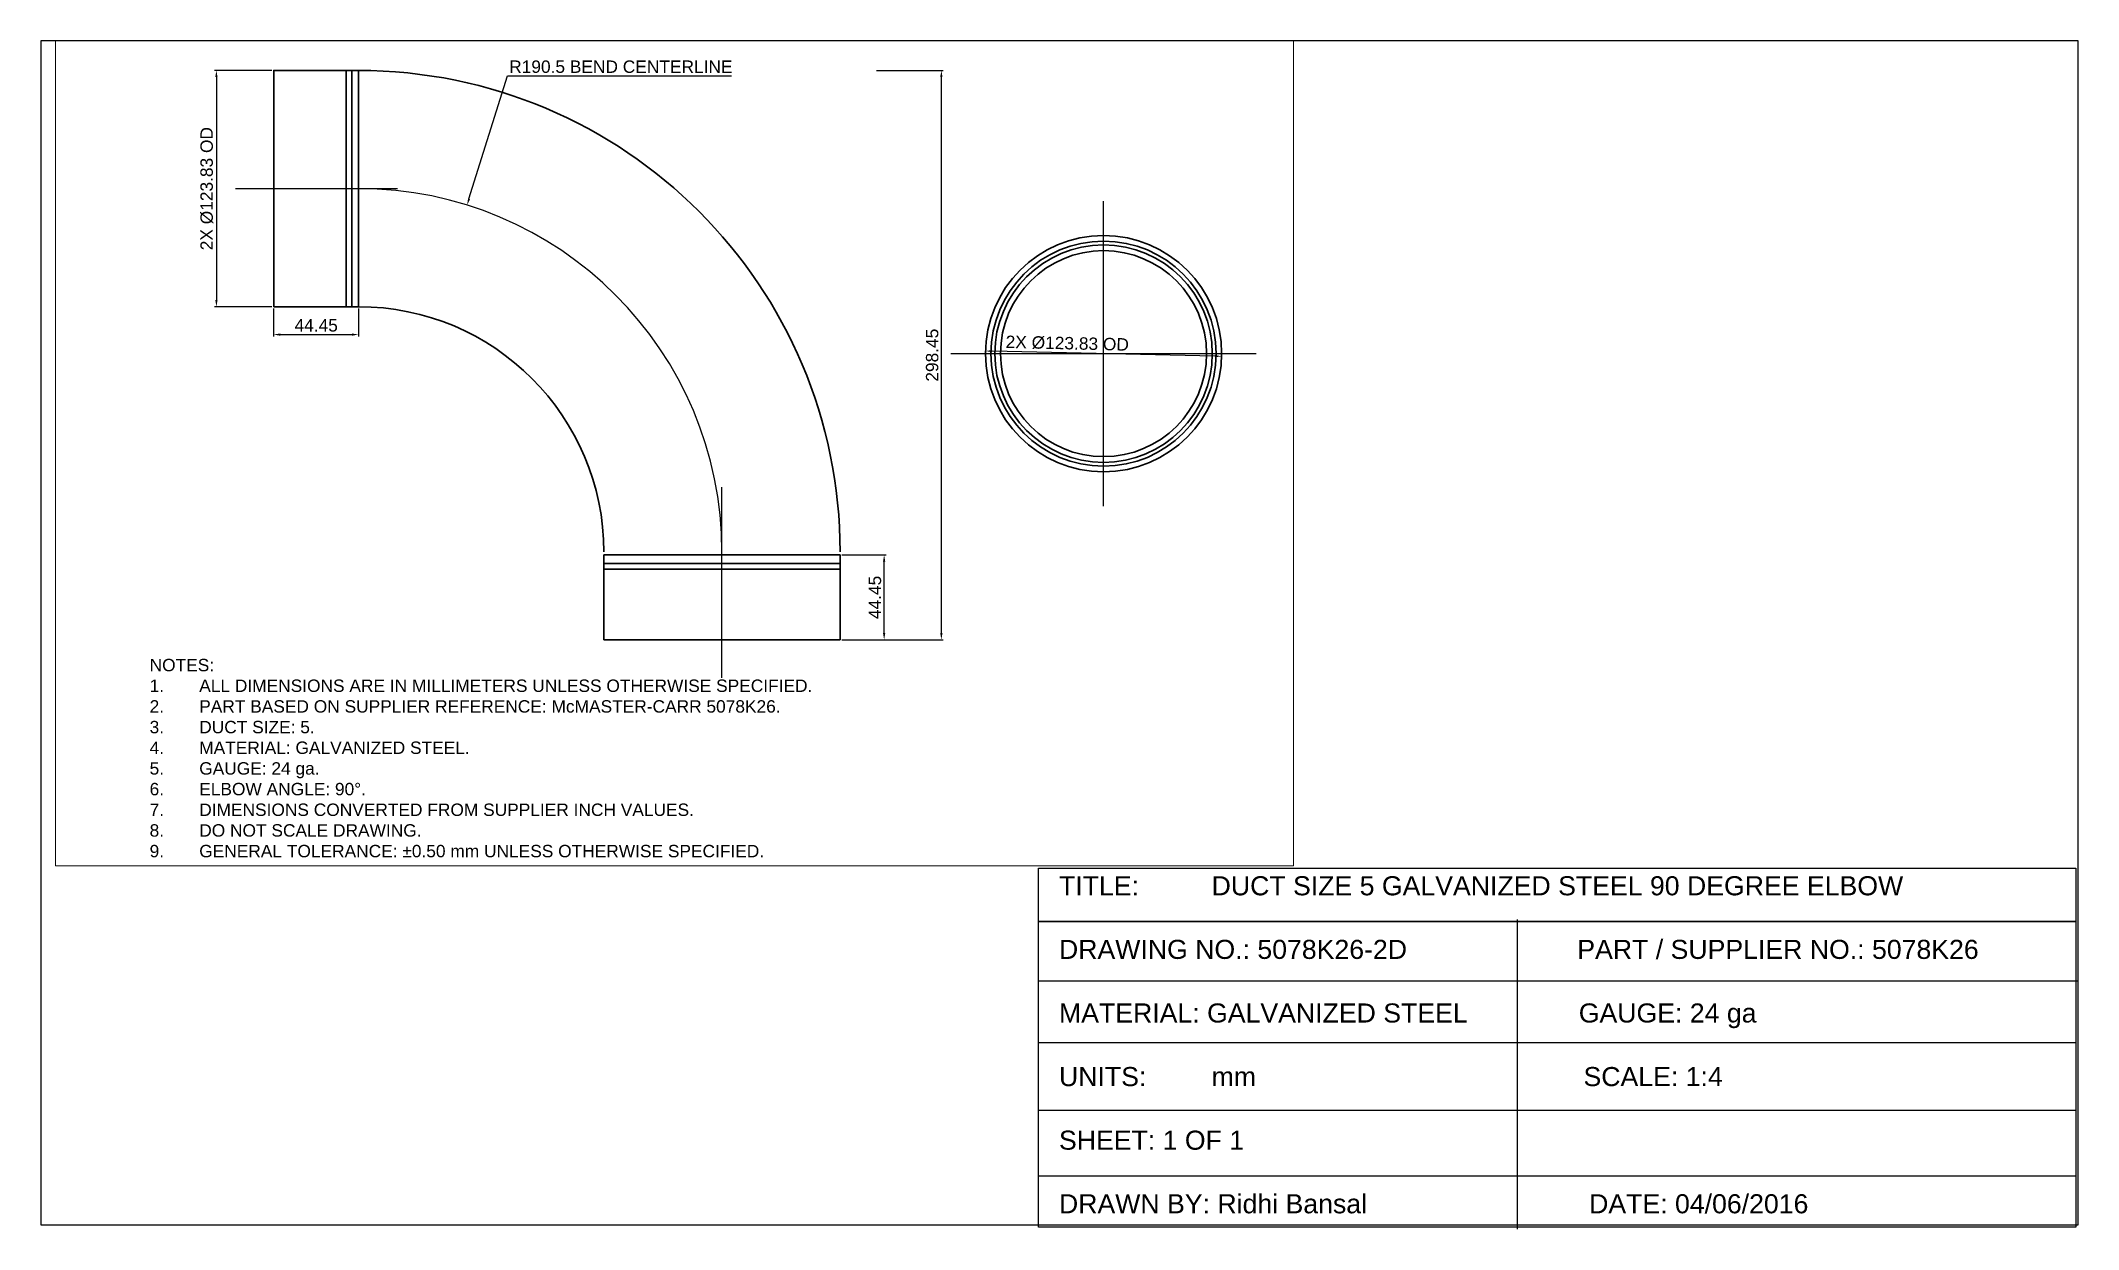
# Paper-space layout 'Layout1' of a CAD drawing. Header units: millimetres. Extents: x 10 to 277, y 9 to 165.
# The model-space entities are those that its viewports show. They can reach past a viewport. Long polylines and large blocks are cut down to what shows.
import ezdxf

# ---------------------------------------------------------------- set-up
doc = ezdxf.new("R2010")
doc.units = ezdxf.units.MM
doc.layers.add('AM_VIEWS', color=1, linetype='Continuous', lineweight=25, plot=False)
for name, color, linetype, lineweight in [('CENTER', 5, 'Continuous', 25), ('DIM', 6, 'Continuous', 25), ('OBJECT', 7, 'Continuous', 35), ('TEXT', 4, 'Continuous', 25)]:
    doc.layers.add(name, color=color, linetype=linetype, lineweight=lineweight)
doc.layers.add('TITLE', color=7, linetype='Continuous')
doc.styles.get("Standard").update_dxf_attribs({"font": 'arial.ttf'})
doc.dimstyles.new('AM_ISO', dxfattribs={"dimtxt": 6.5, "dimasz": 3.5, "dimexe": 1, "dimexo": 1, "dimgap": 1.5, "dimtad": 1, "dimdsep": 46, "dimtxsty": 'Standard', "dimcen": 0, "dimclrd": 256, "dimclre": 256, "dimclrt": 2, "dimadec": 0, "dimazin": 2, "dimtp": 0.1, "dimtm": 0.1, "dimtfac": 0.71, "dimtmove": 0, "dimatfit": 3, "dimfxl": 1, "dimlwd": -1, "dimlwe": -1, "dimarcsym": 1})
doc.dimstyles.new('AM_ISO$3', dxfattribs={"dimtxt": 6.5, "dimasz": 3.5, "dimexe": 1, "dimexo": 1, "dimgap": 1.5, "dimtad": 1, "dimtoh": 1, "dimdsep": 46, "dimtxsty": 'Standard', "dimcen": 0, "dimclrd": 256, "dimclre": 256, "dimclrt": 2, "dimadec": 0, "dimazin": 2, "dimtp": 0.1, "dimtm": 0.1, "dimtfac": 0.71, "dimtofl": 0, "dimtmove": 0, "dimatfit": 0, "dimfxl": 1, "dimlwd": -1, "dimlwe": -1, "dimarcsym": 1})
doc.dimstyles.new('AM_ISO$4', dxfattribs={"dimtxt": 6.5, "dimasz": 3.5, "dimexe": 1, "dimexo": 1, "dimgap": 1.5, "dimtad": 1, "dimtoh": 1, "dimdsep": 46, "dimtxsty": 'Standard', "dimcen": 0, "dimclrd": 256, "dimclre": 256, "dimclrt": 2, "dimadec": 0, "dimazin": 2, "dimtp": 0.1, "dimtm": 0.1, "dimtfac": 0.71, "dimtofl": 0, "dimtmove": 0, "dimatfit": 0, "dimfxl": 1, "dimlwd": -1, "dimlwe": -1, "dimarcsym": 1})

# ---------------------------------------------------------------- blocks, each defined once
blk = doc.blocks.new('*D4')
at = {"layer": 'Defpoints', "color": 0, "transparency": 16777216}
for p in [(115.1, 298.5), (85, 174.6), (115.1, 174.6)]:
    blk.add_point(p, dxfattribs=at)
at = {"layer": 'DIM', "linetype": 'ByBlock', "transparency": 16777216}
for p, q in [((114.1, 298.5), (84, 298.5)), ((85, 295), (85, 178.1)), ((114.1, 174.6), (84, 174.6))]:
    blk.add_line(p, q, dxfattribs=at)
at = {"layer": 'DIM', "transparency": 16777216}
for points in [[(84.4, 295), (85.6, 295), (85, 298.5)], [(84.4, 178.1), (85.6, 178.1), (85, 174.6)]]:
    blk.add_solid(points, dxfattribs=at)
at = {"layer": 'DIM', "color": 2, "transparency": 16777216, "insert": (80, 236.5), "char_height": 6.5, "attachment_point": 5, "rotation": 90}
blk.add_mtext('2X Ø123.83 OD', dxfattribs=at)
blk = doc.blocks.new('*D5')
at = {"layer": 'Defpoints', "color": 0, "transparency": 16777216}
for p in [(115, 174.6), (159.5, 174.6), (159.5, 160)]:
    blk.add_point(p, dxfattribs=at)
at = {"layer": 'DIM', "linetype": 'ByBlock', "transparency": 16777216}
for p, q in [((115, 173.6), (115, 159)), ((159.5, 173.6), (159.5, 159)), ((118.5, 160), (156, 160))]:
    blk.add_line(p, q, dxfattribs=at)
at = {"layer": 'DIM', "transparency": 16777216}
for points in [[(118.5, 160.6), (118.5, 159.4), (115, 160)], [(156, 160.6), (156, 159.4), (159.5, 160)]]:
    blk.add_solid(points, dxfattribs=at)
at = {"layer": 'DIM', "color": 2, "transparency": 16777216, "insert": (137.3, 164.8), "char_height": 6.5, "attachment_point": 5}
blk.add_mtext('44.45', dxfattribs=at)
blk = doc.blocks.new('*D6')
at = {"layer": 'Defpoints', "color": 0, "transparency": 16777216}
for p in [(411.9, 44.5), (435, 44.5), (411.9, 0)]:
    blk.add_point(p, dxfattribs=at)
at = {"layer": 'DIM', "linetype": 'ByBlock', "transparency": 16777216}
for p, q in [((412.9, 44.5), (436, 44.5)), ((435, 3.5), (435, 41)), ((412.9, 0), (436, 0))]:
    blk.add_line(p, q, dxfattribs=at)
at = {"layer": 'DIM', "transparency": 16777216}
for points in [[(434.4, 41), (435.6, 41), (435, 44.5)], [(434.4, 3.5), (435.6, 3.5), (435, 0)]]:
    blk.add_solid(points, dxfattribs=at)
at = {"layer": 'DIM', "color": 2, "transparency": 16777216, "insert": (430.2, 22.2), "char_height": 6.5, "attachment_point": 5, "rotation": 90}
blk.add_mtext('44.45', dxfattribs=at)
blk = doc.blocks.new('*D7')
at = {"layer": 'Defpoints', "color": 0, "transparency": 16777216}
for p in [(430, 298.5), (465, 298.5), (430, 0)]:
    blk.add_point(p, dxfattribs=at)
at = {"layer": 'DIM', "linetype": 'ByBlock', "transparency": 16777216}
for p, q in [((431, 298.5), (466, 298.5)), ((465, 3.5), (465, 295)), ((431, 0), (466, 0))]:
    blk.add_line(p, q, dxfattribs=at)
at = {"layer": 'DIM', "transparency": 16777216}
for points in [[(464.4, 295), (465.6, 295), (465, 298.5)], [(464.4, 3.5), (465.6, 3.5), (465, 0)]]:
    blk.add_solid(points, dxfattribs=at)
at = {"layer": 'DIM', "color": 2, "transparency": 16777216, "insert": (460.2, 149.2), "char_height": 6.5, "attachment_point": 5, "rotation": 90}
blk.add_mtext('298.45', dxfattribs=at)
blk = doc.blocks.new('*D8')
at = {"layer": 'Defpoints', "color": 0, "transparency": 16777216}
for p in [(216.4, 227.8), (159.5, 46)]:
    blk.add_point(p, dxfattribs=at)
at = {"layer": 'DIM', "linetype": 'ByBlock', "transparency": 16777216}
for p, q in [((217.4, 231.2), (237.6, 295.6)), ((237.6, 295.6), (355, 295.6))]:
    blk.add_line(p, q, dxfattribs=at)
at = {"layer": 'DIM', "transparency": 16777216}
blk.add_solid([(216.9, 231.4), (218, 231), (216.4, 227.8)], dxfattribs=at)
at = {"layer": 'DIM', "color": 2, "transparency": 16777216, "insert": (297, 300.4), "char_height": 6.5, "attachment_point": 5}
blk.add_mtext('R190.5 BEND CENTERLINE', dxfattribs=at)
blk = doc.blocks.new('*D9')
at = {"layer": 'Defpoints', "color": 0, "transparency": 16777216}
for p in [(488.1, 151.4), (611.9, 148.6)]:
    blk.add_point(p, dxfattribs=at)
at = {"layer": 'DIM', "linetype": 'ByBlock', "transparency": 16777216}
blk.add_line((608.4, 148.7), (491.6, 151.3), dxfattribs=at)
at = {"layer": 'DIM', "transparency": 16777216}
for points in [[(491.6, 151.9), (491.6, 150.7), (488.1, 151.4)], [(608.4, 149.3), (608.4, 148.1), (611.9, 148.6)]]:
    blk.add_solid(points, dxfattribs=at)
at = {"layer": 'DIM', "color": 2, "transparency": 16777216, "insert": (531, 155.4), "char_height": 6.5, "attachment_point": 5, "rotation": 358.7038}
blk.add_mtext('2X Ø123.83 OD', dxfattribs=at)

msp = doc.modelspace()

# ---------------------------------------------------------------- linework, layer by layer
at = {"layer": 'CENTER'}
for p, q in [((95, 236.54), (180, 236.54)), ((550, 70), (550, 230)), ((470, 150), (630, 150)), ((350, -20), (350, 80))]:
    msp.add_line(p, q, dxfattribs=at)
msp.add_arc((159.5, 46.04), 190.5, 0, 90, dxfattribs=at)
at = {"layer": 'OBJECT'}
for p, q in [((153, 174.62), (153, 298.45)), ((156, 174.62), (156, 298.45)), ((288.09, 40), (411.92, 40)), ((288.09, 37), (411.92, 37))]:
    msp.add_line(p, q, dxfattribs=at)
for points in [[(115.05, 174.62), (159.5, 174.62), (159.5, 298.45), (115.05, 298.45)], [(288.09, 0), (411.92, 0), (411.92, 44.45), (288.09, 44.45)]]:
    msp.add_lwpolyline(points, close=True, dxfattribs=at)
for radius in [61.915, 59, 57, 54]:
    msp.add_circle((550, 150), radius, dxfattribs=at)
for radius in [252.415, 128.585]:
    msp.add_arc((159.5, 46.04), radius, 0, 90, dxfattribs=at)

# ---------------------------------------------------------------- texts
at = {"layer": 'TEXT', "insert": (50, -10), "char_height": 6.5, "attachment_point": 1}
msp.add_mtext_dynamic_manual_height_columns('NOTES:\\P1.^IALL DIMENSIONS ARE IN MILLIMETERS UNLESS OTHERWISE SPECIFIED.\\P2.^IPART BASED ON SUPPLIER REFERENCE: McMASTER-CARR 5078K26.\\P3.^IDUCT SIZE: 5.\\P4.^IMATERIAL: GALVANIZED STEEL.\\P5.^IGAUGE: 24 ga.\\P6.^IELBOW ANGLE: 90°.\\P7.^IDIMENSIONS CONVERTED FROM SUPPLIER INCH VALUES.\\P8.^IDO NOT SCALE DRAWING.\\P9.^IGENERAL TOLERANCE: ±0.50 mm UNLESS OTHERWISE SPECIFIED.', width=400, gutter_width=12.5, heights=[0], dxfattribs=at)

# ---------------------------------------------------------------- dimensions: what is measured, and where the dimension line sits
at = {"layer": 'DIM'}
dim = msp.add_radius_dim(center=(159.5, 46.04), mpoint=(216.403, 227.843), text='<> BEND CENTERLINE', dimstyle='AM_ISO$4', dxfattribs=at)
dim.commit()
dim.dimension.update_dxf_attribs({"geometry": '*D8', "text_midpoint": (297.032, 295.552), "dimtype": 164})
dim = msp.add_linear_dim(base=(85, 174.62), p1=(115.05, 298.45), p2=(115.05, 174.62), angle=90, text='<> OD', dimstyle='AM_ISO', override={"dimpost": '2X Ø<>'}, dxfattribs=at)
dim.commit()
dim.dimension.update_dxf_attribs({"geometry": '*D4', "text_midpoint": (79.999, 236.535)})
for base, p1, p2, picture, middle in [((465, 298.45), (430, 0), (430, 298.45), '*D7', (460.181, 149.225)), ((435, 44.45), (411.92, 0), (411.92, 44.45), '*D6', (430.195, 22.225))]:
    dim = msp.add_linear_dim(base=base, p1=p1, p2=p2, angle=90, dimstyle='AM_ISO', dxfattribs=at)
    dim.commit()
    dim.dimension.update_dxf_attribs({"geometry": picture, "text_midpoint": middle})
dim = msp.add_linear_dim(base=(159.5, 160), p1=(115.05, 174.62), p2=(159.5, 174.62), dimstyle='AM_ISO', dxfattribs=at)
dim.commit()
dim.dimension.update_dxf_attribs({"geometry": '*D5', "text_midpoint": (137.275, 164.805)})
dim = msp.add_diameter_dim_2p(p1=(611.899, 148.599), p2=(488.101, 151.401), text='<> OD', dimstyle='AM_ISO$3', override={"dimpost": '2X Ø<>'}, dxfattribs=at)
dim.commit()
dim.dimension.update_dxf_attribs({"geometry": '*D9', "text_midpoint": (530.868, 150.433), "dimtype": 163})

psp = doc.layouts.get("Layout1")

# ---------------------------------------------------------------- linework, layer by layer
at = {"layer": 'TITLE'}
for p, q in [((140.74, 49.75), (276.66, 49.75)), ((276.66, 49.75), (140.74, 49.75)), ((203.45, 50.02), (203.45, 9.4)), ((140.74, 41.95), (276.93, 41.95)), ((140.74, 33.88), (276.66, 33.88)), ((140.74, 25), (276.66, 25)), ((140.74, 16.4), (276.66, 16.4))]:
    psp.add_line(p, q, dxfattribs=at)
for points in [[(10, 10), (276.99, 10), (276.99, 165.17), (10, 165.17)], [(140.74, 56.74), (276.66, 56.74), (276.66, 9.67), (140.74, 9.67)]]:
    psp.add_lwpolyline(points, close=True, dxfattribs=at)

# ---------------------------------------------------------------- texts
at = {"layer": 'TITLE', "insert": (143.43, 55.67), "char_height": 2.5, "attachment_point": 1}
psp.add_mtext_dynamic_manual_height_columns('TITLE:^IDUCT SIZE 5 GALVANIZED STEEL 90 DEGREE ELBOW\\P\\PDRAWING NO.: 5078K26-2D                       PART / SUPPLIER NO.: 5078K26\\P\\PMATERIAL: GALVANIZED STEEL               GAUGE: 24 ga\\P\\PUNITS:^Imm^I^I^I^I         SCALE: 1:4\\P\\PSHEET: 1 OF 1\\P\\PDRAWN BY: Ridhi Bansal                              DATE: 04/06/2016', width=131.3479, gutter_width=12.5, heights=[0], dxfattribs=at)

# ---------------------------------------------------------------- viewports
at = {"layer": 'AM_VIEWS'}
psp.add_viewport(center=(93.05, 111.1), size=(162.24, 108.1209), view_center_point=(325.133, 97.764), view_height=432.48353, dxfattribs=at)

doc.saveas('drawing.dxf')
